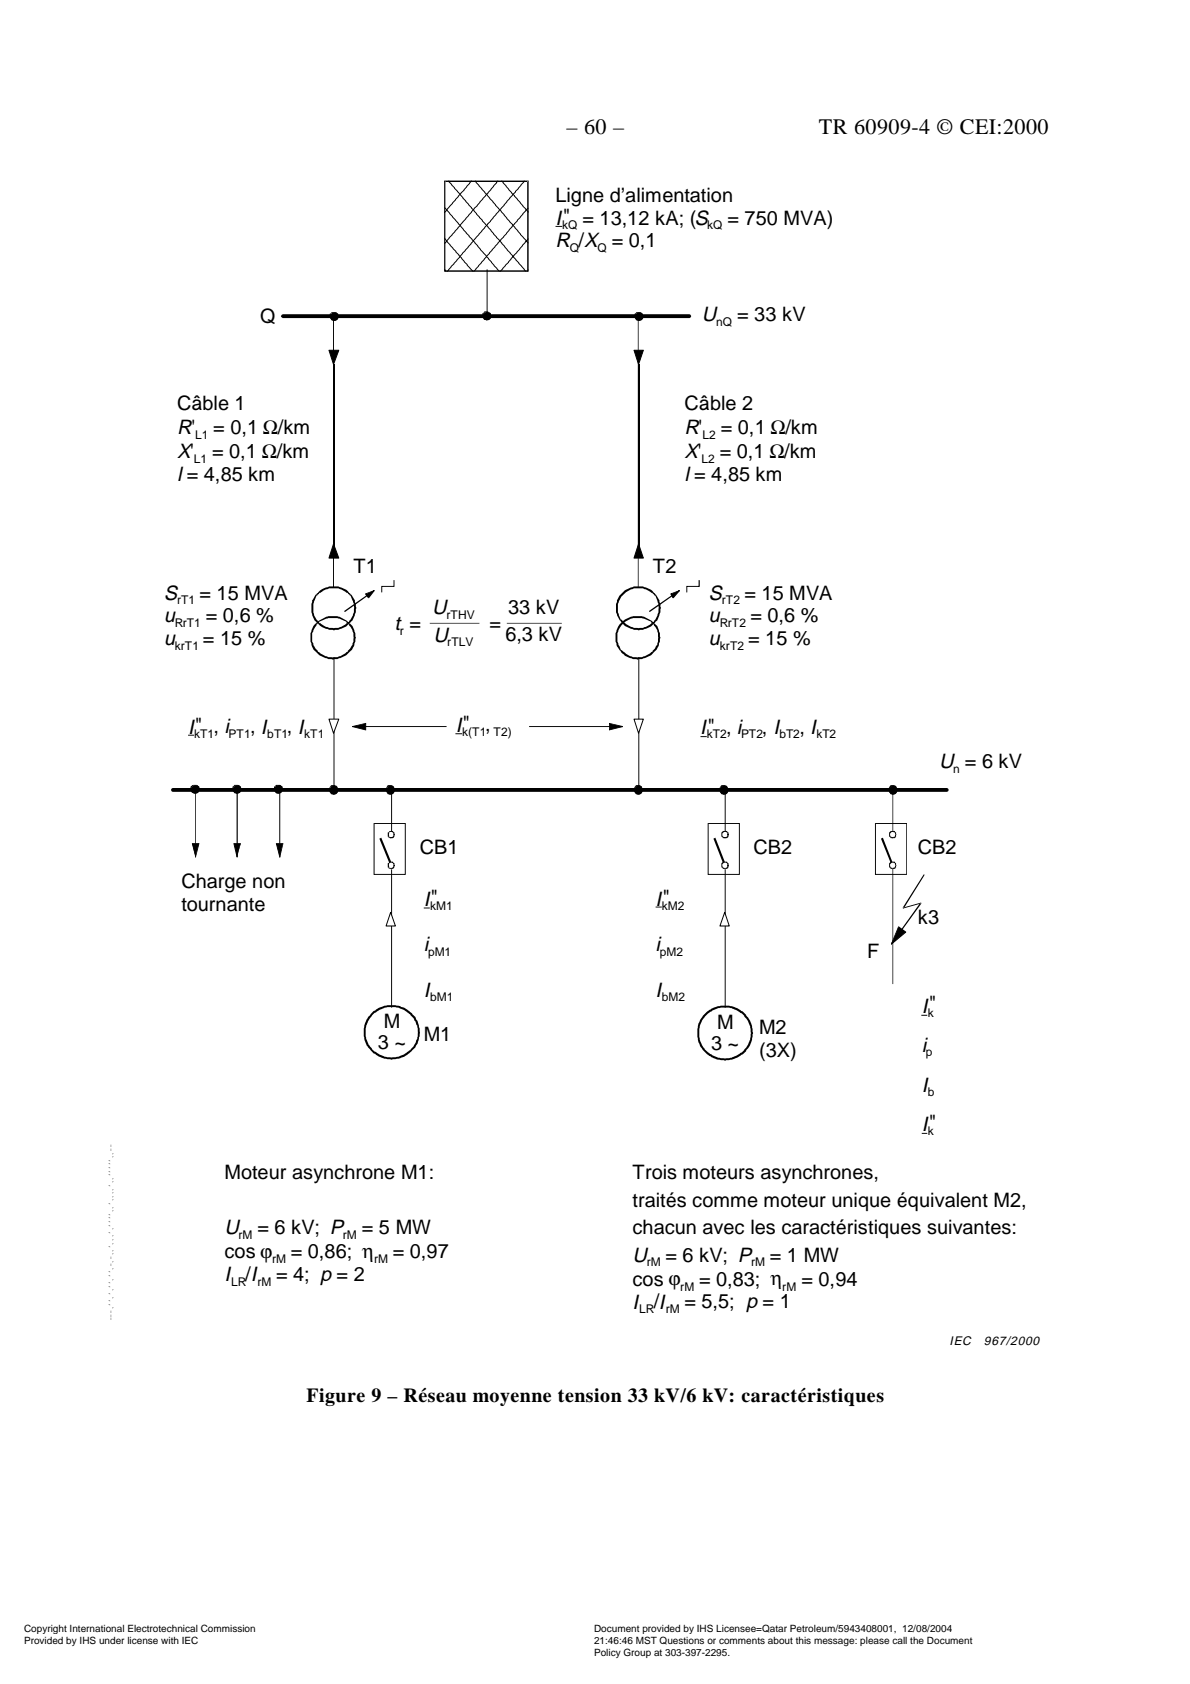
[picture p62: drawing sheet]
<svg xmlns="http://www.w3.org/2000/svg" width="210mm" height="297mm" viewBox="0 0 210 297" stroke-linecap="round" stroke-linejoin="round" font-family="sans-serif">
<defs><g id="words">
<g font-size="3.9">
<text x="99.9" y="23.7">– 60 –</text>
<text x="144.4" y="23.7">TR 60909-4 © CEI:2000</text>
</g>
<g font-size="3.6">
<text x="98" y="39.6">I&quot; = 13,12 kA; (S</text>
<text x="98" y="43.6">R /X</text>
<text x="123.8" y="56.6">U</text>
<text x="31.2" y="76.6">R'</text>
<text x="120.8" y="76.6">R'</text>
<text x="31.2" y="80.9">X'</text>
<text x="120.8" y="80.9">X'</text>
<text x="31.2" y="84.9">l = 4,85 km</text>
<text x="120.8" y="84.9">l = 4,85 km</text>
<text x="28.9" y="105.8">S</text>
<text x="125" y="105.8">S</text>
<text x="28.9" y="109.8">u</text>
<text x="28.9" y="113.7">u</text>
<text x="69.6" y="111.1">t =</text>
<text x="76.2" y="108.4">U</text>
<text x="76.4" y="113.2">U</text>
<text x="125" y="109.8">u</text>
<text x="125" y="113.7">u</text>
<text x="33.2" y="129.4">I&quot; , i</text>
<text x="80.4" y="129">I&quot;</text>
<text x="123.5" y="129.6">I&quot; , i</text>
<text x="165.6" y="135.5">U = 6 kV</text>
<text x="74.7" y="159.8">I&quot;</text>
<text x="115.6" y="159.8">I&quot;</text>
<text x="74.7" y="167.7">i</text>
<text x="115.6" y="167.7">i</text>
<text x="74.7" y="175.8">I</text>
<text x="115.6" y="175.8">I</text>
<text x="162.6" y="178.6">I&quot;</text>
<text x="162.6" y="185.5">i</text>
<text x="162.6" y="192.5">I</text>
<text x="162.6" y="199.4">I&quot;</text>
<text x="39.6" y="217.7">U</text>
<text x="39.6" y="226">I</text>
<text x="111.6" y="222.5">U</text>
<text x="111.6" y="230.9">I</text>
</g>
<g font-size="3.5">
<text x="98" y="35.7">Ligne d’alimentation</text>
<text x="128.3" y="39.6">= 750 MVA)</text>
<text x="107.9" y="43.6">= 0,1</text>
<text x="45.9" y="57">Q</text>
<text x="130" y="56.6">= 33 kV</text>
<text x="31.2" y="72.4">Câble 1</text>
<text x="37.6" y="76.6">= 0,1 Ω/km</text>
<text x="120.8" y="72.4">Câble 2</text>
<text x="127.2" y="76.6">= 0,1 Ω/km</text>
<text x="37.4" y="80.9">= 0,1 Ω/km</text>
<text x="126.9" y="80.9">= 0,1 Ω/km</text>
<text x="62.3" y="101.1">T1</text>
<text x="115.2" y="101.1">T2</text>
<text x="35.2" y="105.8">= 15 MVA</text>
<text x="131.3" y="105.8">= 15 MVA</text>
<text x="35.8" y="113.7">= 15 %</text>
<text x="36.3" y="109.8">= 0,6 %</text>
<text x="86.3" y="111.1">=</text>
<text x="89.1" y="113.1">6,3 kV</text>
<text x="89.6" y="108.3">33 kV</text>
<text x="132" y="113.7">= 15 %</text>
<text x="132.4" y="109.8">= 0,6 %</text>
<text x="44.1" y="129.3">, I</text>
<text x="50.6" y="129.3">, I</text>
<text x="85.6" y="129">,</text>
<text x="134.4" y="129.5">, I</text>
<text x="141" y="129.5">, I</text>
<text x="74.1" y="150.6">CB1</text>
<text x="132.9" y="150.6">CB2</text>
<text x="161.9" y="150.6">CB2</text>
<text x="32" y="156.6">Charge non</text>
<text x="32" y="160.7">tournante</text>
<text x="161.9" y="163">k3</text>
<text x="153" y="169.1">F</text>
<text x="66.7" y="185">3 ~</text>
<text x="67.7" y="181.4">M</text>
<text x="74.7" y="183.7">M1</text>
<text x="125.4" y="185.1">3 ~</text>
<text x="126.5" y="181.5">M</text>
<text x="133.9" y="182.3">M2</text>
<text x="133.9" y="186.4">(3X)</text>
<text x="39.6" y="208">Moteur asynchrone M1:</text>
<text x="111.6" y="208">Trois moteurs asynchrones,</text>
<text x="111.6" y="212.9">traités comme moteur unique équivalent M2,</text>
<text x="39.6" y="221.9">cos ϕ</text>
<text x="45.4" y="217.7">= 6 kV; P</text>
<text x="51.3" y="221.9">= 0,86; η</text>
<text x="63.8" y="217.7">= 5 MW</text>
<text x="69.3" y="221.9">= 0,97</text>
<text x="111.6" y="217.7">chacun avec les caractéristiques suivantes:</text>
<text x="43.3" y="225.9">/I</text>
<text x="48.7" y="225.9">= 4; p = 2</text>
<text x="111.6" y="226.8">cos ϕ</text>
<text x="117.4" y="222.5">= 6 kV; P</text>
<text x="123.3" y="226.8">= 0,83; η</text>
<text x="135.8" y="222.5">= 1 MW</text>
<text x="141.4" y="226.8">= 0,94</text>
<text x="115.3" y="230.8">/I</text>
<text x="120.7" y="230.8">= 5,5; p = 1</text>
<text x="54" y="247.4">Figure 9 – Réseau moyenne tension 33 kV/6 kV: caractéristiques</text>
</g>
<g font-size="2.2">
<text x="167.5" y="237.2">IEC</text>
<text x="173.6" y="237.2">967/2000</text>
</g>
<g font-size="2.1">
<text x="99.2" y="40.5">kQ</text>
<text x="124.7" y="40.5">kQ</text>
<text x="100.5" y="44.4">Q</text>
<text x="105.4" y="44.4">Q</text>
<text x="126.3" y="57.4">nQ</text>
<text x="34.4" y="77.5">L1</text>
<text x="123.9" y="77.5">L2</text>
<text x="34.2" y="81.7">L1</text>
<text x="123.7" y="81.7">L2</text>
<text x="31.2" y="106.6">rT1</text>
<text x="127.3" y="106.6">rT2</text>
<text x="30.8" y="110.6">RrT1</text>
<text x="70.5" y="111.9">r</text>
<text x="78.8" y="109.2">rTHV</text>
<text x="127" y="110.6">RrT2</text>
<text x="30.8" y="114.6">krT1</text>
<text x="78.9" y="114">rTLV</text>
<text x="127" y="114.6">krT2</text>
<text x="34.2" y="130.2">kT1</text>
<text x="40.3" y="130.2">PT1</text>
<text x="47.1" y="130.2">bT1</text>
<text x="53.7" y="130.2">kT1</text>
<text x="81.5" y="129.8">k(T1 T2)</text>
<text x="124.7" y="130.3">kT2</text>
<text x="130.7" y="130.3">PT2</text>
<text x="137.5" y="130.3">bT2</text>
<text x="144" y="130.3">kT2</text>
<text x="168.1" y="136.3">n</text>
<text x="75.9" y="160.6">kM1</text>
<text x="116.7" y="160.6">kM2</text>
<text x="75.5" y="168.6">pM1</text>
<text x="116.4" y="168.6">pM2</text>
<text x="75.9" y="176.6">bM1</text>
<text x="116.7" y="176.6">bM2</text>
<text x="163.6" y="179.4">k</text>
<text x="163.3" y="186.3">p</text>
<text x="163.6" y="193.3">b</text>
<text x="163.6" y="200.2">k</text>
<text x="42.1" y="218.6">rM</text>
<text x="60.5" y="218.6">rM</text>
<text x="40.8" y="226.8">LR</text>
<text x="45.4" y="226.8">rM</text>
<text x="48" y="222.8">rM</text>
<text x="66" y="222.8">rM</text>
<text x="114.1" y="223.4">rM</text>
<text x="120" y="227.7">rM</text>
<text x="132.5" y="223.4">rM</text>
<text x="138" y="227.7">rM</text>
<text x="112.7" y="231.6">LR</text>
<text x="117.4" y="231.6">rM</text>
</g>
<g font-size="1.8">
<text x="4.2" y="287.9">Copyright International Electrotechnical Commission</text>
<text x="104.8" y="287.9">Document provided by IHS Licensee=Qatar Petroleum/5943408001, 12/08/2004</text>
<text x="4.2" y="290">Provided by IHS under license with IEC</text>
<text x="104.8" y="290">21:46:46 MST Questions or comments about this message: please call the Document</text>
<text x="104.8" y="292.1">Policy Group at 303-397-2295.</text>
</g>
<text font-size="1.1" x="19.3" y="201.9" transform="rotate(90 19.3 201.9)">--``,,,,,``,````,``,,,,`,```,``-`-`,,`,,`,`,,`---</text>
</g></defs>
<g fill="#000">
<path d="M65.9 145.2l.1 .1h.1v8.9l-.1-.1h5.5l-.1 .1v-8.9h.1h-5.5v-.1h5.6v9.1h-5.7z" fill-rule="evenodd"/>
<path d="M66.9 147.9l.4-.1 1.9 4.6-.4 .2z" fill-rule="evenodd"/>
</g>
<path d="M78.4 31.9h14.8v16h-14.8z" fill-rule="evenodd" fill="#fff"/>
<path d="M78.4 36.6l9.7 11.3M79.1 31.9l13.6 16M83.2 31.9l-4.8 5.6M83.8 31.9l9.4 11M87.8 31.9l-9.4 11M88.5 31.9l4.7 5.5M92.5 31.9l-13.6 16M93.2 36.7l-9.6 11.2M78.4 42l5 5.9M78.4 47.5l.3 .4M93.2 42.1l-4.9 5.8M93.2 47.6l-.2 .3" fill="none" stroke="#000" stroke-width=".18"/>
<g fill="#000">
<path d="M64.5 104.8l1.5-.6-1 1.2zM158.5 163.5l1.3 .9-2.5 2.1z"/>
<path d="M78.3 31.8h14.9v16.1h-14.9v-16.1l.1 .3 .2-.2v16l-.2-.2h14.8l-.2 .2v-16l.2 .2h-14.8z" fill-rule="evenodd"/>
<path d="M58.2 55.3l.3-.3 .8 .1 .4 .2 .1 .4-.2 .6-.4 .2h-.7l-.3-.5v-.2h.1l.1 .4 .6 .2-.2 .1v-.1a.6 .6 0 0 0 .7-.7h.2l-.1 .2-.3-.6-.6-.1-.3 .1-.1 .5h-.1z" fill-rule="evenodd"/>
<path d="M58.7 55.5h.2v48.1h-.2z" fill-rule="evenodd"/>
<path d="M85.4 54.9h.7l.5 .4 .1 .3-.4 .8-.5 .1-.4-.1-.2-.3-.1-.4h.1l.1 .4 .6 .3h-.1v-.1h.3l.2-.3 .1-.4h.2l-.1 .2-.2-.6-.2-.1h-.5l-.3 .2-.1 .4h-.1v-.4l.3-.3z" fill-rule="evenodd"/>
<path d="M85.8 47.5h.2v8.4h-.2z" fill-rule="evenodd"/>
<path d="M49.7 55.5l72-.1a.34 .34 0 0 1 .2 .4 .34 .34 0 0 1-.3 .3h-71.7l-.3-.2z" fill-rule="evenodd"/>
<path d="M55.7 110l.5-.5a3.8 3.8 0 0 1 2.5-.8v.3a4.3 4.3 0 0 0-2.4 .7l-.1 .2-.4 .3-.7 1.5v1.5l.2 .3a2.86 2.86 0 0 0 1.2 1.7l1.4 .7h1a3.6 3.6 0 0 0 2.3-.9h.1v-.2l.9-1 .2-1.4v.2a3.3 3.3 0 0 0-1.2-2.7l-.1-.2a4.3 4.3 0 0 0-2.4-.7v-.3a3.7 3.7 0 0 1 2.5 .8l.3 .2a3.7 3.7 0 0 1 1.3 2.9 3.9 3.9 0 0 1-1.7 3l-1.1 .5a3.4 3.4 0 0 1-2.6 0 4.2 4.2 0 0 1-2.5-2.3 3.3 3.3 0 0 1 0-2.4 2.05 2.05 0 0 1 .8-1.4z" fill-rule="evenodd"/>
<path d="M55.9 104.7l.9-.8 .7-.3 .6-.2h.8v.4h-.8l-.6 .1-1.2 .7-.1 .2-.4 .3-.5 1.4a3.6 3.6 0 0 0 .8 3l.2 .4h.2a3.3 3.3 0 0 0 2.5 .9h-.2a3.6 3.6 0 0 0 2.6-1.1 3.5 3.5 0 0 0 1.1-2.5v.1l-.1-.8-.6-1.4-.4-.3-.1-.2-.4-.2a3.6 3.6 0 0 0-2-.6v-.4h.8l.3 .2a2.17 2.17 0 0 1 1.5 .9l.3 .3a3.2 3.2 0 0 1 1 1.7l.1 .8-.3 1a2.15 2.15 0 0 1-.8 1.6h-.2a3.7 3.7 0 0 1-2.6 1.3h-.2a3.7 3.7 0 0 1-2.7-1.3 2.26 2.26 0 0 1-1-1.4v-.2a5 5 0 0 1 0-2.5z" fill-rule="evenodd"/>
<path d="M58.8 115.9h.2v24h-.2z" fill-rule="evenodd"/>
<path d="M60.7 107.8l5.2-3.7h.2v.1l-5.2 3.7h-.2z" fill-rule="evenodd"/>
<path d="M64.4 104.7l1.7-.6-1 1.4h-.2l-.5-.7 .2-.1 .5 .6h-.2l1-1.2 .1 .1-1.5 .6 .1-.1-.2 .1z" fill-rule="evenodd"/>
<path d="M67.3 103.3h2.2l-.1 .1v-1.1h.2v1.2h-2.3l.1-.1v1.1h-.1z" fill-rule="evenodd"/>
<path d="M162.9 154.2h.2v.2l-3.7 5.8-.1-.1 3.1-.9h.1v.2l-5.2 7.2h-.1v-.2l5.1-7.2 .1 .2-3.2 .8v-.1z" fill-rule="evenodd"/>
<path d="M158.4 163.4h.2l1.2 1-.1 .1-1.3-.9 .2-.1-1.3 3-.1-.1 2.5-2v.1l.1-.1v.1l-2.6 2.1z" fill-rule="evenodd"/>
<circle cx="59" cy="55.8" r=".75"/>
<circle cx="85.9" cy="55.8" r=".75"/>
</g>
<g fill="#000" stroke="#000" stroke-width=".18">
<path d="M58 61.8h1.8l-1 2.5z" fill-rule="evenodd"/>
<path d="M58.8 95.9l1 2.5h-1.8z" fill-rule="evenodd"/>
</g>
<path d="M58.9 64.3v32.3" fill="none" stroke="#000" stroke-width=".34"/>
<path d="M58 126.8h1.8l-1 2.5z" fill-rule="evenodd" fill="#fff" stroke="#000" stroke-width=".18"/>
<g fill="#000">
<path d="M118.3 104.8l1.5-.6-1.1 1.2zM62.2 128.2l2.3-.6v1.1zM107.5 127.6l2.3 .6-2.3 .5zM33.9 148.8h1.2l-.6 2.3zM41.3 148.8h1.1l-.5 2.3zM48.8 148.8h1.1l-.6 2.3z"/>
<path d="M111.9 55.3l.4-.3h.6l.5 .3 .1 .4-.2 .6-.4 .2h-.6l-.4-.5v-.2h.2l.1 .4 .6 .2-.2 .1v-.1a.59 .59 0 0 0 .6-.7h.2l-.1 .2-.1-.5h-.1l-.2-.2-.6 .1-.2 .5h-.2z" fill-rule="evenodd"/>
<path d="M112.5 55.5h.1v48.1h-.1z" fill-rule="evenodd"/>
<path d="M109.2 110.2a4 4 0 0 1 2.3-1.4l1-.1v.3a3.5 3.5 0 0 0-3.6 2.7v1.5l.2 .3a2.83 2.83 0 0 0 1.3 1.8l1.3 .6h.9a3.8 3.8 0 0 0 2.3-.9h.2v-.2l.8-1 .2-1.4v.2v-.3a2.85 2.85 0 0 0-1.2-2.4l-.1-.2a4.5 4.5 0 0 0-2.3-.7v-.3a3.9 3.9 0 0 1 2.5 .8l.5 .5a3.9 3.9 0 0 1 1 2.4v.2a3.8 3.8 0 0 1-1.4 2.7l-.3 .3-1.1 .5a3.4 3.4 0 0 1-2.5 0l-1-.4-.9-1a1.57 1.57 0 0 1-.6-1.2 3.4 3.4 0 0 1 .4-3.1z" fill-rule="evenodd"/>
<path d="M109.2 105.1a4 4 0 0 1 3.4-1.7v.4a3.5 3.5 0 0 0-3.4 4.5v.2a3.7 3.7 0 0 0 3.2 2.3h.4h-.2a3.6 3.6 0 0 0 2.6-1.1 3.6 3.6 0 0 0 1-2.5v.1l-.1-.8-.5-1.4-.2-.1-.3-.4-.4-.2a3.9 3.9 0 0 0-2.1-.6v-.4h.8l.3 .2a2.15 2.15 0 0 1 1.6 .9l.4 .4 .6 .9v.4a2.79 2.79 0 0 1 0 2.3 2.65 2.65 0 0 1-1 1.4 3.7 3.7 0 0 1-2.5 1.3l-1-.1a4.8 4.8 0 0 1-2.3-1.4l-.2-.3a3.9 3.9 0 0 1-.5-3.2v-.4z" fill-rule="evenodd"/>
<path d="M112.6 115.9h.2v24h-.2z" fill-rule="evenodd"/>
<path d="M114.5 107.8l5.2-3.7h.2v.1l-5.2 3.7h-.2z" fill-rule="evenodd"/>
<path d="M118.3 104.7l1.6-.6-1.1 1.4h-.2l-.3-.7 .1-.1 .4 .6h-.2l1.1-1.2 .1 .1-1.5 .6 .1-.1-.1 .1z" fill-rule="evenodd"/>
<path d="M121.1 103.3h2.2l-.1 .1v-1.1h.2v1.2h-2.3l.1-.1v1.1h-.1z" fill-rule="evenodd"/>
<path d="M33.6 138.7l.3-.2 .8-.1 .5 .3v.4a.84 .84 0 0 1-.4 .8 .84 .84 0 0 1-.9-.1l-.3-.4v-.2h.2a.52 .52 0 0 0 .5 .6v.1v-.1a.6 .6 0 0 0 .7-.7h.2l-.1 .1-.1-.3-.3-.3-.8 .1-.1 .5h-.2z" fill-rule="evenodd"/>
<path d="M34.4 139.2h.2v12h-.2z" fill-rule="evenodd"/>
<path d="M41 138.7l.3-.3 .8 .1 .4 .2v.5a.67 .67 0 0 1-.8 .7l-.4-.1-.3-.4v-.2h.2l.1 .4 .6 .2-.2 .1v-.1a.65 .65 0 0 0 .7-.7h.1l-.1 .1v-.3l-.3-.1-.1-.2h-.5l-.2 .1-.1 .5h-.2z" fill-rule="evenodd"/>
<path d="M41.7 139.2h.2v12h-.2z" fill-rule="evenodd"/>
<path d="M48.3 138.7l.4-.3 .8 .1 .4 .2-.1 1-.5 .2h-.6l-.4-.5v-.2h.2l.1 .4 .6 .2-.2 .1v-.1a.6 .6 0 0 0 .7-.7h.2l-.1 .1-.3-.5-.7-.1-.2 .1-.1 .5h-.2z" fill-rule="evenodd"/>
<path d="M49.3 139.2h.1v12h-.1z" fill-rule="evenodd"/>
<path d="M58.3 138.6l.8-.1a.89 .89 0 0 1 .5 1 .89 .89 0 0 1-.9 .7l-.4-.2-.2-.4v-.3h.1l.1 .5 .6 .2-.2 .1v-.2a.6 .6 0 0 0 .7-.7h.2l-.5-.5h-.5l-.1 .1h-.2l-.1 .5h-.1v-.3z" fill-rule="evenodd"/>
<path d="M62.1 128.1l2.5-.6v1.2h-.2v-1.1h.1l-2.3 .6v-.1l2.3 .6h-.1l.2 .1-2.5-.6z" fill-rule="evenodd"/>
<path d="M68.3 138.6l.8-.1a.89 .89 0 0 1 .5 1 .89 .89 0 0 1-.9 .7l-.4-.2-.2-.7h.2v.5l.6 .2-.2 .1v-.2a.6 .6 0 0 0 .7-.7h.2l-.1 .2-.1-.4-.3-.3h-.5l-.1 .1h-.2v.5h-.2v-.3z" fill-rule="evenodd"/>
<path d="M62.1 128.1h16.7v.1h-16.7z" fill-rule="evenodd"/>
<path d="M93.3 128.1h16.6v.1h-16.6z" fill-rule="evenodd"/>
<path d="M107.4 127.5l2.5 .6v.1l-2.5 .6v-1.2h.2v1.1h-.1l2.3-.6v.1l-2.3-.6h.1z" fill-rule="evenodd"/>
<path d="M30.3 139.1l136.8-.1a.34 .34 0 0 1 .2 .4 .34 .34 0 0 1-.3 .3h-136.6l-.2-.3z" fill-rule="evenodd"/>
<path d="M33.9 148.7h1.2v.2h-1.2l.1-.1 .6 2.3h-.2l.6-2.3 .1 .1 .1-.2-.6 2.5h-.2z" fill-rule="evenodd"/>
<path d="M41.2 148.7h1.2v.2h-1.1v-.1l.6 2.3h-.2l.7-2.3v.1l.1-.2-.8 2.5z" fill-rule="evenodd"/>
<path d="M48.7 148.7h1.2v.2h-1.1v-.1l.6 2.3h-.1l.6-2.3v.1l.1-.2-.6 2.5h-.1z" fill-rule="evenodd"/>
<circle cx="112.8" cy="55.8" r=".76"/>
<circle cx="34.5" cy="139.3" r=".77"/>
<circle cx="41.8" cy="139.2" r=".76"/>
<circle cx="49.1" cy="139.2" r=".75"/>
<circle cx="58.9" cy="139.4" r=".78"/>
<circle cx="68.9" cy="139.4" r=".77"/>
</g>
<g fill="#000" stroke="#000" stroke-width=".18">
<path d="M111.8 61.8h1.7l-.9 2.5z" fill-rule="evenodd"/>
<path d="M112.6 95.9l.9 2.5h-1.7z" fill-rule="evenodd"/>
</g>
<path d="M112.7 64.3v32.3" fill="none" stroke="#000" stroke-width=".34"/>
<path d="M111.8 126.8h1.7l-.9 2.5z" fill-rule="evenodd" fill="#fff" stroke="#000" stroke-width=".18"/>
<g fill="#000">
<path d="M112.1 138.6l.7-.1a.51 .51 0 0 1 .5 .5v.6a.51 .51 0 0 1-.5 .5h-.6l-.4-.5v-.3h.2l.1 .5 .5 .2-.1 .1v-.2a.65 .65 0 0 0 .7-.7v.2v-.4l-.2-.1-.2-.2h-.5v.1h-.2l-.1 .5h-.2v-.3z" fill-rule="evenodd"/>
<path d="M69 139.9h.2v7.2h-.2z" fill-rule="evenodd"/>
<path d="M69 153.2h.2v24.5h-.2z" fill-rule="evenodd"/>
<path d="M65.9 178.3l.3-.1a4.2 4.2 0 0 1 2.9-.9v.3h-.8a4.8 4.8 0 0 0-3.5 3l-.3 .8v1.4a4.8 4.8 0 0 0 3.3 3.5l1.4 .3h-.2a5.1 5.1 0 0 0 3.9-2l.4-.6a3.2 3.2 0 0 0 .4-1.9v.2l-.1-1.4-.5-.9a4.4 4.4 0 0 0-4-2.4v-.3a4.8 4.8 0 0 1 4.6 6.4 4.9 4.9 0 0 1-7.5 2.2 3.9 3.9 0 0 1-1.7-1.9l-.3-1.2v-1.4a4.8 4.8 0 0 1 1.1-2.5z" fill-rule="evenodd"/>
<circle cx="112.6" cy="139.4" r=".77"/>
</g>
<path d="M68.9 160.9l.9 2.4h-1.7z" fill-rule="evenodd" fill="#fff" stroke="#000" stroke-width=".18"/>
<circle cx="69" cy="147.3" r=".6" fill="#fff"/>
<path d="M68.4 146.8l.3-.2h.6a1.15 1.15 0 0 1 .2 1.2h-.4a.57 .57 0 0 1-.7-.6h.2l.1 .5 .4 .1h-.2v-.1l.4-.1 .1-.4h.2l-.1 .1-.2-.5-.6-.1-.1 .5h-.2z" fill-rule="evenodd" fill="#000"/>
<circle cx="69" cy="152.7" r=".6" fill="#fff"/>
<g fill="#000">
<path d="M68.4 152.2l.3-.2h.6a1.15 1.15 0 0 1 .2 1.2l-.4 .1a.57 .57 0 0 1-.7-.6h.2l.1 .4 .4 .1-.2 .1v-.2l.4-.1 .1-.4h.2l-.1 .2-.2-.6h-.6l-.1 .5h-.2z" fill-rule="evenodd"/>
<path d="M74.7 160.1h1.1v.1h-1.1z" fill-rule="evenodd"/>
</g>
<path d="M124.9 145.3h5.6v9h-5.6z" fill-rule="evenodd" fill="#fff"/>
<g fill="#000">
<path d="M127.2 138.6h.8a.65 .65 0 0 1 .4 .6l-.1 .7-.7 .3-.4-.2-.3-.4v-.3h.2l.1 .5 .5 .2-.1 .1v-.2a.6 .6 0 0 0 .7-.7h.1l-.1 .2v-.4l-.4-.3h-.5l-.1 .1h-.1l-.1 .5h-.2v-.3z" fill-rule="evenodd"/>
<path d="M124.8 145.2l.1 .1h.1v8.9l-.1-.1h5.5l-.1 .1v-8.9h.1h-5.5v-.1h5.6v9.1h-5.7z" fill-rule="evenodd"/>
<path d="M125.8 147.9l.4-.1 1.8 4.6-.3 .2z" fill-rule="evenodd"/>
<path d="M127.8 139.9h.2v7.2h-.2z" fill-rule="evenodd"/>
<path d="M127.8 153.2h.2v24.5h-.2z" fill-rule="evenodd"/>
<circle cx="127.7" cy="139.4" r=".78"/>
</g>
<path d="M127.8 160.9l.8 2.4h-1.6z" fill-rule="evenodd" fill="#fff" stroke="#000" stroke-width=".18"/>
<circle cx="128" cy="147.3" r=".64" fill="#fff"/>
<path d="M127.2 146.8l.3-.2h.8a1.15 1.15 0 0 1 .1 1.2h-.1a.91 .91 0 0 1-1.1-.2v-.4h.2l.1 .4 .5 .2h-.2v-.1l.5-.1v-.4h.2l-.1 .1-.1-.5-.6-.1-.3 .3v.2h-.2z" fill-rule="evenodd" fill="#000"/>
<circle cx="128" cy="152.7" r=".64" fill="#fff"/>
<g fill="#000">
<path d="M127.2 152.2l.3-.2h.8a1.15 1.15 0 0 1 .1 1.2h-.1a.91 .91 0 0 1-1.1-.2v-.3h.2l.1 .3 .5 .2-.2 .1v-.2l.5-.1v-.4h.2l-.1 .2-.1-.6h-.6l-.3 .2v.3h-.2z" fill-rule="evenodd"/>
<path d="M115.6 159.9h1.1v.2h-1.1z" fill-rule="evenodd"/>
</g>
<path d="M154.4 145.3h5.6v9h-5.6z" fill-rule="evenodd" fill="#fff"/>
<g fill="#000">
<path d="M157.4 139.6h.2v7.5h-.2z" fill-rule="evenodd"/>
<path d="M154.3 145.2l.1 .1h.1v8.9l-.1-.1h5.5l-.1 .1v-8.9h.1h-5.5v-.1h5.6v9.1h-5.7z" fill-rule="evenodd"/>
<path d="M155.4 147.9l.3-.1 1.9 4.6-.3 .2z" fill-rule="evenodd"/>
</g>
<circle cx="157.5" cy="147.3" r=".64" fill="#fff"/>
<path d="M156.9 146.7l.2-.1h.7a1.28 1.28 0 0 1 .2 1.2h-.2a.91 .91 0 0 1-1-.2v-.4h.2l.1 .4 .5 .2h-.2v-.1l.4-.1 .1-.4h.2l-.1 .1-.2-.5-.5-.1-.3 .3v.2h-.2z" fill-rule="evenodd" fill="#000"/>
<circle cx="157.5" cy="152.7" r=".64" fill="#fff"/>
<g fill="#000">
<path d="M98 39.8h1.2v.2h-1.2z" fill-rule="evenodd"/>
<path d="M75.8 109.9h8.8v.1h-8.8z" fill-rule="evenodd"/>
<path d="M89.4 109.9h9.7v.1h-9.7z" fill-rule="evenodd"/>
<path d="M33.2 129.6h1v.2h-1z" fill-rule="evenodd"/>
<path d="M80.3 129.3h1.2v.2h-1.2z" fill-rule="evenodd"/>
<path d="M123.6 129.9h1.1v.1h-1.1z" fill-rule="evenodd"/>
<path d="M157 138.6l.7-.1a.89 .89 0 0 1 .5 .9 .89 .89 0 0 1-.8 .8l-.4-.2-.3-.4v-.3h.2l.1 .5 .6 .2-.2 .1v-.2a.59 .59 0 0 0 .7-.7h.1l-.1 .2v-.4l-.3-.3h-.5l-.4 .3v.3h-.2v-.3z" fill-rule="evenodd"/>
<path d="M157.1 152h.7a1.28 1.28 0 0 1 .2 1.2h-.2a.91 .91 0 0 1-1-.2v-.3h.2l.1 .3 .5 .2-.2 .1v-.2l.4-.1 .1-.4h.2l-.1 .2-.2-.6h-.5l-.3 .2v.3h-.2v-.5z" fill-rule="evenodd"/>
<path d="M157.4 153.3h.2v20.3h-.2z" fill-rule="evenodd"/>
<path d="M124 179.2l.7-.8 .8-.5a5.6 5.6 0 0 1 2.4-.5v.3a4.6 4.6 0 0 0-4.4 3.2l-.2 .6v1.4l.2 .6a4.5 4.5 0 0 0 1.4 2.1l1.7 1 1.4 .1h-.2a4.9 4.9 0 0 0 4.5-3.3l.2-1.3v.2a4.5 4.5 0 0 0-4.6-4.6v-.3a4.8 4.8 0 0 1 3.7 1.6 4.7 4.7 0 0 1-.8 7.1 4.8 4.8 0 0 1-6.1-.1l-.7-.8a4.8 4.8 0 0 1-1-2.3v-1.4a5.6 5.6 0 0 1 1-2.3z" fill-rule="evenodd"/>
<path d="M162.5 179h1.1v.2h-1.1z" fill-rule="evenodd"/>
<path d="M162.6 199.8h1v.2h-1z" fill-rule="evenodd"/>
<circle cx="157.5" cy="139.4" r=".77"/>
</g>
<path d="M167.5 235.2h17.2v3.5h-17.2z" fill-rule="evenodd" fill="#fff"/>
<g fill="#fff">
<path d="M3.7 286.1h42.3v2.3h-42.3z"/>
<path d="M3.7 288.2h31.8v2.3h-31.8z"/>
<path d="M104.2 286.1h64.1v2.3h-64.1z"/>
<path d="M104.2 288.2h67.8v2.3h-67.8z"/>
<path d="M104.2 290.3h24.9v2.3h-24.9z"/>
<path d="M3.7 290.3h.9v2.3h-.9z"/>
<path d="M19 201.6h1.2z"/>
</g>
<use href="#words"/>
</svg>
